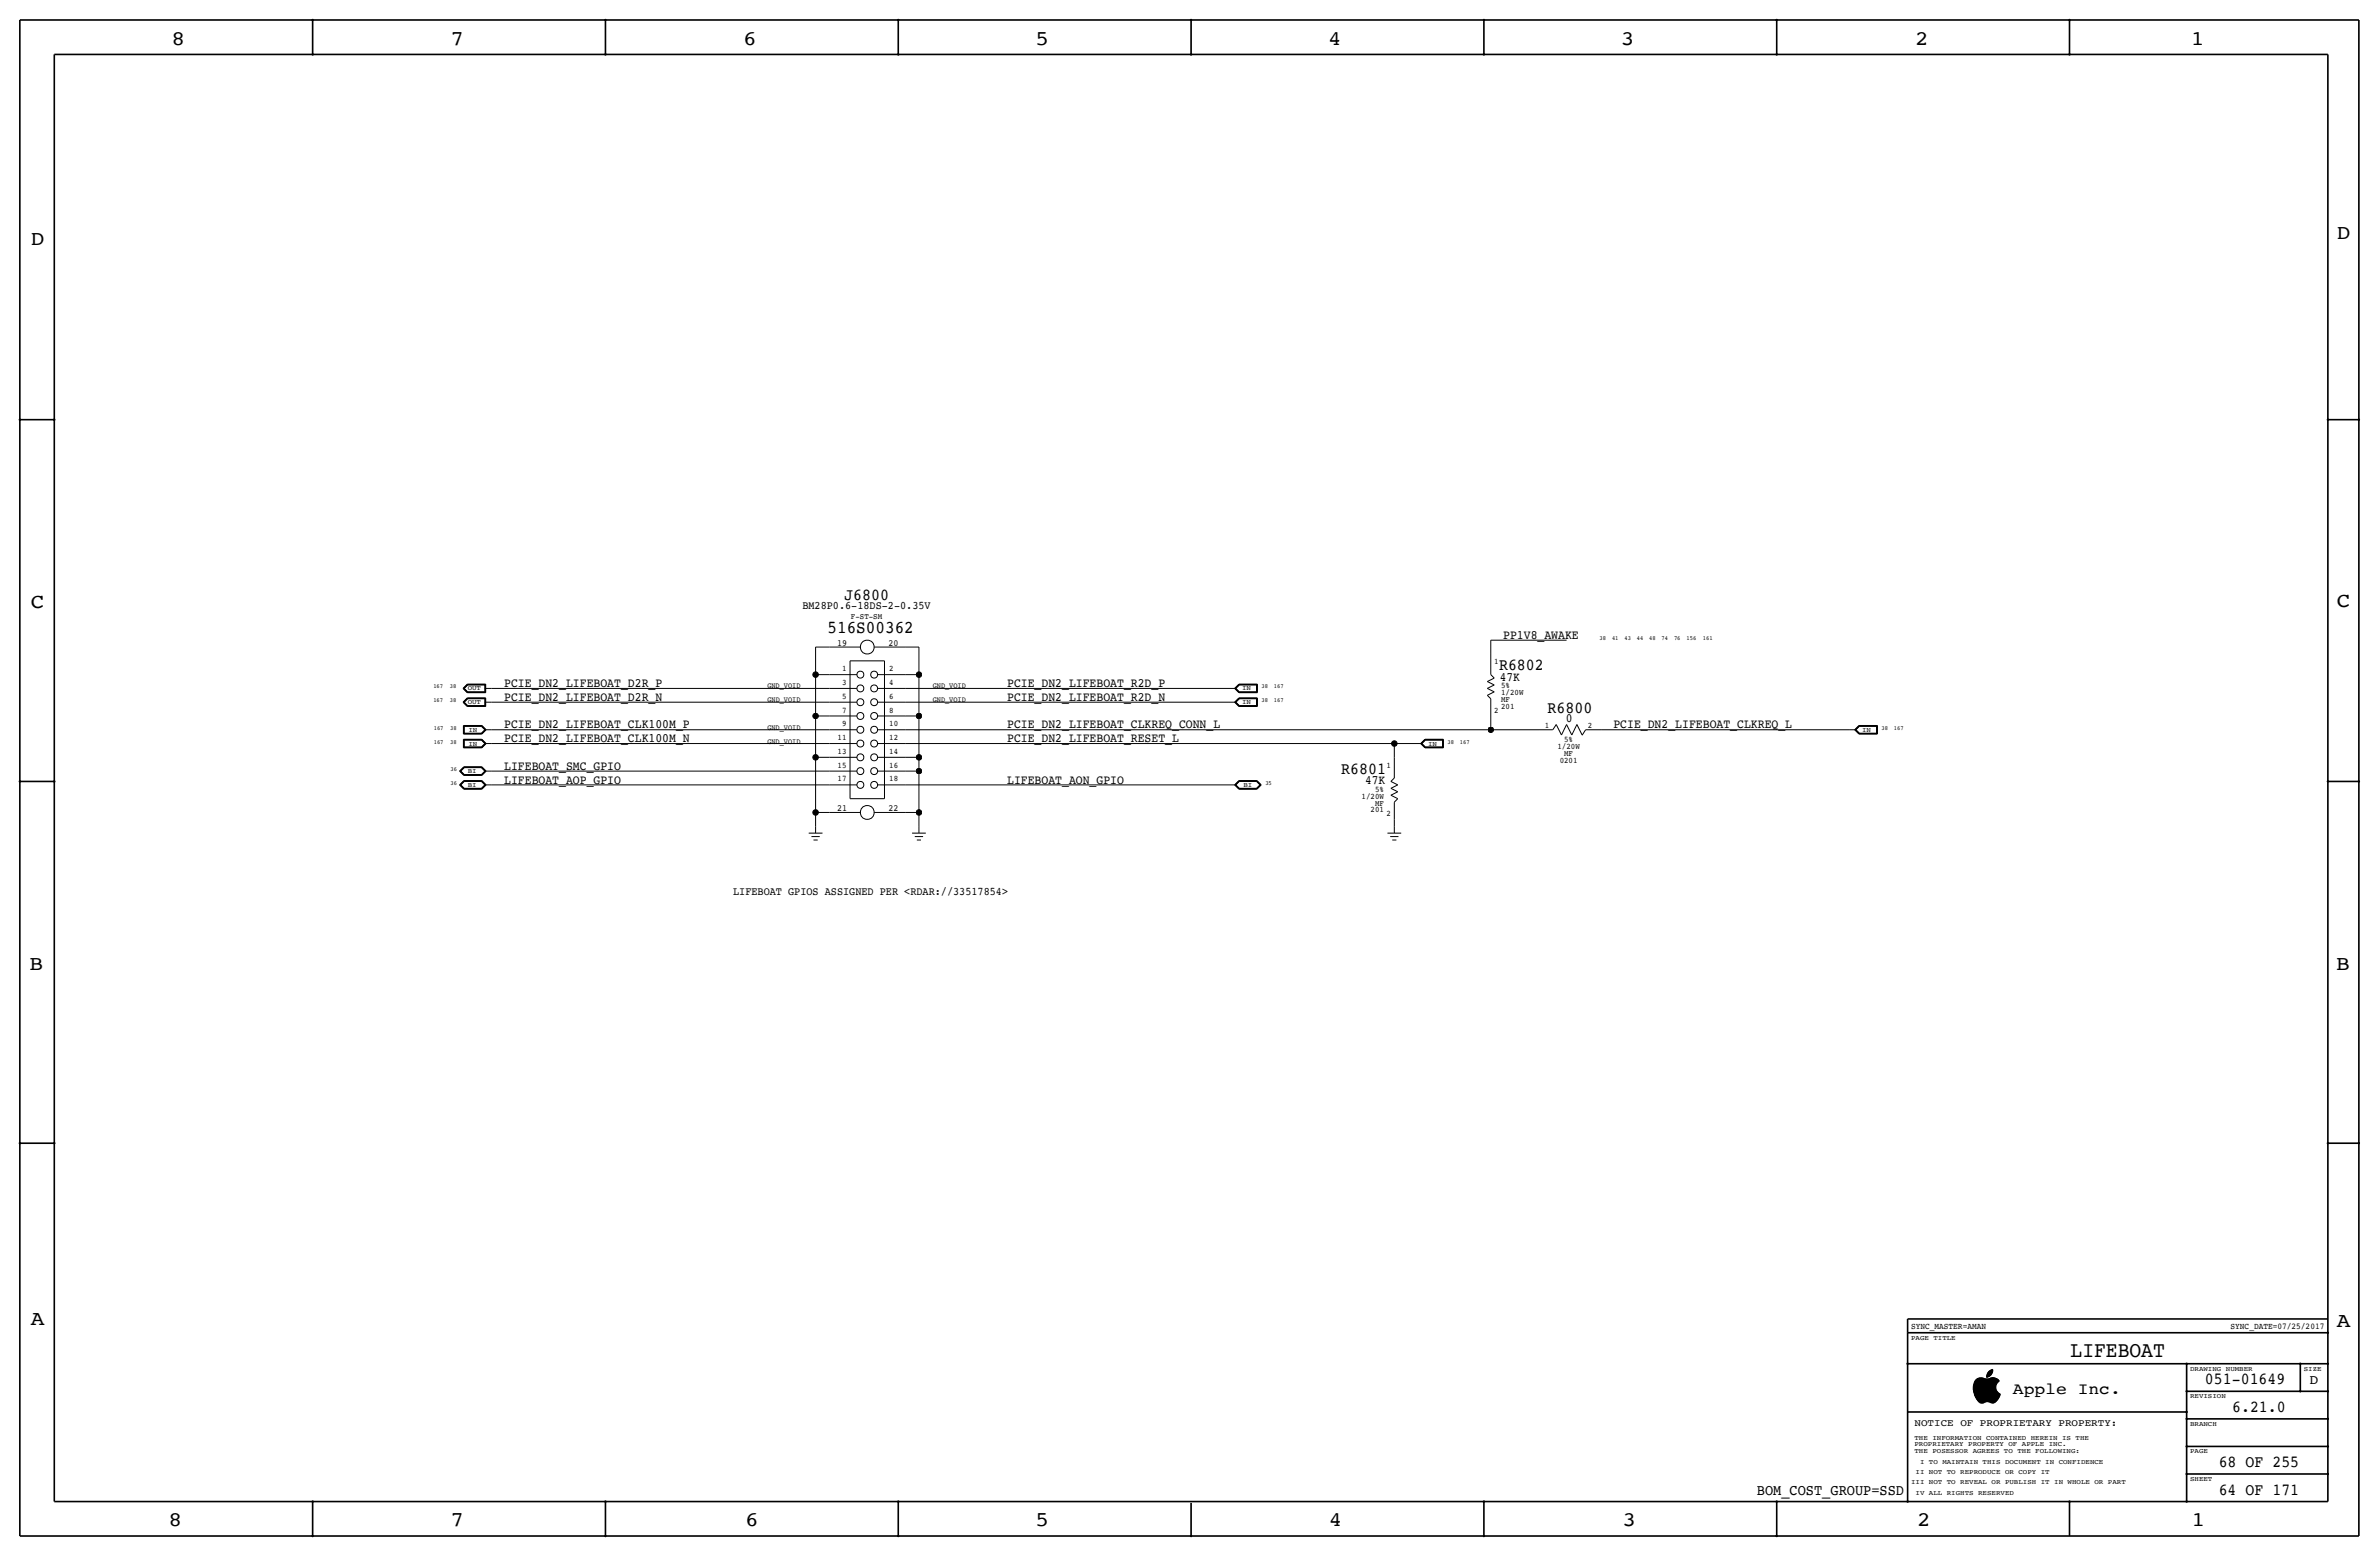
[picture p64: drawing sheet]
<svg xmlns="http://www.w3.org/2000/svg" width="877mm" height="574mm" viewBox="0 0 877 574" stroke-linecap="round" stroke-linejoin="round" font-family="sans-serif">
<defs><g id="words">
<text font-size="8.1" x="763.4" y="500.1">LIFEBOAT</text>
<g font-size="7.6">
<text x="63.2" y="16.5">8</text>
<text x="166.1" y="16.5">7</text>
<text x="274" y="16.5">6</text>
<text x="381.7" y="16.5">5</text>
<text x="489.7" y="16.5">4</text>
<text x="597.6" y="16.5">3</text>
<text x="706.1" y="16.5">2</text>
<text x="807.7" y="16.5">1</text>
<text x="861.5" y="88.1">D</text>
<text x="11.4" y="90.4">D</text>
<text x="11.4" y="224.3">C</text>
<text x="861.5" y="223.8">C</text>
<text x="10.8" y="357.6">B</text>
<text x="861.3" y="357.4">B</text>
<text x="11.3" y="488.4">A</text>
<text x="861.5" y="489.2">A</text>
<text x="62.2" y="562.6">8</text>
<text x="166" y="562.6">7</text>
<text x="274.8" y="562.6">6</text>
<text x="381.7" y="562.6">5</text>
<text x="489.9" y="562.6">4</text>
<text x="598.1" y="562.6">3</text>
<text x="706.8" y="562.6">2</text>
<text x="807.9" y="562.6">1</text>
</g>
<text font-size="6.6" x="305.1" y="233.4">516S00362</text>
<g font-size="6.2">
<text x="311.2" y="221">J6800</text>
<text x="552.7" y="247.1">R6802</text>
<text x="570.6" y="262.6">R6800</text>
<text x="494.5" y="285.2">R6801</text>
<text x="812.9" y="510.3">051-01649</text>
<text x="822.9" y="520.4">6.21.0</text>
<text x="818" y="540.8">68 OF 255</text>
<text x="818" y="550.9">64 OF 171</text>
</g>
<text font-size="6" x="742.1" y="513.9">Apple Inc.</text>
<text font-size="5.6" x="647.7" y="550.9">BOM_COST_GROUP=SSD</text>
<text font-size="5" x="851.5" y="510.3">D</text>
<g font-size="4.7">
<text x="554.2" y="235.5">PP1V8_AWAKE</text>
<text x="552.9" y="251">47K</text>
<text x="185.9" y="253.2">PCIE_DN2_LIFEBOAT_D2R_P</text>
<text x="371.3" y="253.2">PCIE_DN2_LIFEBOAT_R2D_P</text>
<text x="185.9" y="258.3">PCIE_DN2_LIFEBOAT_D2R_N</text>
<text x="371.3" y="258.3">PCIE_DN2_LIFEBOAT_R2D_N</text>
<text x="185.9" y="268.5">PCIE_DN2_LIFEBOAT_CLK100M_P</text>
<text x="371.3" y="268.5">PCIE_DN2_LIFEBOAT_CLKREQ_CONN_L</text>
<text x="577.3" y="266.2">0</text>
<text x="594.8" y="268.5">PCIE_DN2_LIFEBOAT_CLKREQ_L</text>
<text x="185.9" y="273.6">PCIE_DN2_LIFEBOAT_CLK100M_N</text>
<text x="371.3" y="273.6">PCIE_DN2_LIFEBOAT_RESET_L</text>
<text x="185.9" y="283.7">LIFEBOAT_SMC_GPIO</text>
<text x="185.9" y="288.8">LIFEBOAT_AOP_GPIO</text>
<text x="371.3" y="288.8">LIFEBOAT_AON_GPIO</text>
<text x="503.3" y="289.1">47K</text>
</g>
<g font-size="4.2">
<text x="295.8" y="224.5">BM28P0.6-18DS-2-0.35V</text>
<text x="270.3" y="329.9">LIFEBOAT GPIOS ASSIGNED PER &lt;RDAR://33517854&gt;</text>
</g>
<text font-size="3.7" x="705.8" y="525.5">NOTICE OF PROPRIETARY PROPERTY:</text>
<g font-size="3.5">
<text x="308.7" y="238">19</text>
<text x="327.6" y="238">20</text>
<text x="308.7" y="299">21</text>
<text x="327.6" y="299">22</text>
</g>
<g font-size="3.2">
<text x="704.5" y="490">SYNC_MASTER=AMAN</text>
<text x="822.3" y="490">SYNC_DATE=07/25/2017</text>
</g>
<g font-size="3.1">
<text x="313.7" y="228.1">F-ST-SM</text>
<text x="550.9" y="244.9">1</text>
<text x="310.5" y="247.4">1</text>
<text x="327.9" y="247.4">2</text>
<text x="310.5" y="257.6">5</text>
<text x="310.5" y="252.5">3</text>
<text x="327.9" y="257.6">6</text>
<text x="327.9" y="252.5">4</text>
<text x="553.4" y="256.3">1/20W</text>
<text x="553.4" y="253.7">5%</text>
<text x="310.5" y="262.6">7</text>
<text x="327.9" y="262.6">8</text>
<text x="550.9" y="262.6">2</text>
<text x="553.4" y="261.4">201</text>
<text x="553.4" y="258.8">MF</text>
<text x="310.5" y="267.7">9</text>
<text x="327.9" y="267.7">10</text>
<text x="569.5" y="268.2">1</text>
<text x="585.4" y="268.2">2</text>
<text x="308.8" y="272.8">11</text>
<text x="327.9" y="272.8">12</text>
<text x="576.7" y="273.6">5%</text>
<text x="308.8" y="277.9">13</text>
<text x="327.9" y="277.9">14</text>
<text x="574.2" y="276.1">1/20W</text>
<text x="575" y="281.2">0201</text>
<text x="576.7" y="278.6">MF</text>
<text x="308.8" y="283">15</text>
<text x="327.9" y="283">16</text>
<text x="511.1" y="283">1</text>
<text x="308.8" y="288">17</text>
<text x="327.9" y="288">18</text>
<text x="506.9" y="291.8">5%</text>
<text x="502" y="294.4">1/20W</text>
<text x="505.3" y="299.5">201</text>
<text x="506.9" y="296.9">MF</text>
<text x="511.1" y="300.7">2</text>
</g>
<g font-size="2.9">
<text x="282.9" y="253.7">GND_VOID</text>
<text x="343.9" y="253.7">GND_VOID</text>
<text x="282.9" y="258.8">GND_VOID</text>
<text x="343.9" y="258.8">GND_VOID</text>
<text x="282.9" y="269">GND_VOID</text>
<text x="282.9" y="274.1">GND_VOID</text>
</g>
<g font-size="2.5">
<text x="172.4" y="254.5">OUT</text>
<text x="457.9" y="254.5">IN</text>
<text x="172.4" y="259.6">OUT</text>
<text x="457.9" y="259.6">IN</text>
<text x="172.7" y="269.7">IN</text>
<text x="686.5" y="269.7">IN</text>
<text x="172.7" y="274.8">IN</text>
<text x="526.5" y="274.8">IN</text>
<text x="172.4" y="285">BI</text>
<text x="172.4" y="290.1">BI</text>
<text x="458.4" y="290.1">BI</text>
<text x="704.5" y="493.8">PAGE TITLE</text>
<text x="807.4" y="505.2">DRAWING NUMBER</text>
<text x="849.3" y="505.2">SIZE</text>
<text x="807.4" y="515.4">REVISION</text>
<text x="807.4" y="525.5">BRANCH</text>
<text x="705.8" y="533.1">PROPRIETARY PROPERTY OF APPLE INC.</text>
<text x="705.8" y="530.6">THE INFORMATION CONTAINED HEREIN IS THE</text>
<text x="705.8" y="535.7">THE POSESSOR AGREES TO THE FOLLOWING:</text>
<text x="707.8" y="539.5">I TO MAINTAIN THIS DOCUMENT IN CONFIDENCE</text>
<text x="807.4" y="535.7">PAGE</text>
<text x="706.2" y="543.3">II NOT TO REPRODUCE OR COPY IT</text>
<text x="807.4" y="545.8">SHEET</text>
<text x="704.5" y="547.1">III NOT TO REVEAL OR PUBLISH IT IN WHOLE OR PART</text>
<text x="706.2" y="550.9">IV ALL RIGHTS RESERVED</text>
</g>
<g font-size="2.3">
<text x="589.7" y="236">38</text>
<text x="594.3" y="236">41</text>
<text x="598.9" y="236">43</text>
<text x="603.5" y="236">44</text>
<text x="608" y="236">48</text>
<text x="612.6" y="236">74</text>
<text x="617.2" y="236">76</text>
<text x="621.7" y="236">156</text>
<text x="627.8" y="236">161</text>
<text x="159.8" y="253.7">167</text>
<text x="165.9" y="253.7">38</text>
<text x="465.1" y="253.7">38</text>
<text x="469.6" y="253.7">167</text>
<text x="159.8" y="258.8">167</text>
<text x="165.9" y="258.8">38</text>
<text x="465.1" y="258.8">38</text>
<text x="469.6" y="258.8">167</text>
<text x="159.9" y="269">167</text>
<text x="166" y="269">38</text>
<text x="693.7" y="269">38</text>
<text x="698.2" y="269">167</text>
<text x="159.9" y="274.1">167</text>
<text x="166" y="274.1">38</text>
<text x="533.7" y="274.1">38</text>
<text x="538.2" y="274.1">167</text>
<text x="166.1" y="284.2">36</text>
<text x="166.1" y="289.3">36</text>
<text x="466.5" y="289.3">35</text>
</g>
</g></defs>
<g fill="none" stroke="#000" stroke-width=".37">
<path d="M300.7 238.5v10.2zM300.7 238.5h5.1zM305.8 238.5h11.4zM322.3 238.5h11.4zM333.7 238.5h5.1zM338.8 238.5v10.2zM549.6 236v5zM549.6 236h27.9zM170.7 258.8l1.6 1.6zM170.7 253.7l1.6 1.6zM170.7 258.8l1.6-1.5zM170.7 253.7l1.6-1.5z"/>
<path d="M170.8 258.8l1.5 1.5zM170.8 253.7l1.5 1.5zM170.8 258.8l1.5-1.4zM170.8 253.7l1.5-1.4zM171 253.7l1.4-1.3zM171 258.8l1.4 1.4zM171 253.7l1.4 1.4zM171.1 258.8l1.3-1.2zM171.1 253.7l1.3-1.2zM171.1 258.8l1.3 1.3zM171.1 253.7l1.3 1.3zM172.3 257.3h6.8z"/>
<path d="M172.3 252.2h6.8zM172.3 255.3h6.8zM172.3 257.4h6.7zM172.3 252.3h6.7zM172.3 255.2h6.7zM172.4 255.1h6.5zM172.4 257.5l-1.4 1.3zM172.4 257.5h6.5zM172.4 252.4h6.5zM172.4 257.6h6.4zM172.4 252.5h6.4zM172.4 255h6.4z"/>
<path d="M178.8 258.8h2.5zM178.8 253.7h2.5zM178.8 257.6v2.5zM178.8 252.5v2.5zM178.9 257.5v2.7zM178.9 252.4v2.7zM179 257.4v2.9zM179 252.3v2.9zM179.1 257.3v3.1zM179.1 252.2v3.1zM181.3 253.7h124.5zM181.3 258.8h124.5z"/>
<path d="M300.7 248.7v15.2zM300.7 248.7h5.1zM305.8 248.7h10.1zM305.8 253.7h10.1zM305.8 258.8h10.1zM313.4 243.6v50.8zM313.4 243.6h12.7zM323.5 253.7h10.2zM323.5 248.7h10.2zM323.5 258.8h10.2zM326.1 243.6v50.8zM333.7 248.7h5.1z"/>
<path d="M333.7 258.8h119.4zM333.7 253.7h119.4zM338.8 248.7v15.2zM453.1 258.8h2.5zM453.1 253.7h2.5zM455.2 258.8l1.5 1.6zM455.2 253.7l1.5 1.6zM455.2 258.8l1.5-1.5zM455.2 253.7l1.5-1.5zM455.3 258.8l1.5-1.4zM455.3 253.7l1.5-1.4zM455.3 258.8l1.5 1.5z"/>
<path d="M455.3 253.7l1.5 1.5zM455.5 258.8l1.3 1.4zM455.5 253.7l1.3 1.4zM455.5 258.8l1.3-1.3zM455.5 253.7l1.3-1.3zM455.6 258.8l1.3 1.3zM455.6 253.7l1.3 1.3zM455.6 258.8l1.3-1.2zM455.6 253.7l1.3-1.2zM456.7 257.3h6.8zM456.7 252.2h6.8zM456.7 255.3h6.8z"/>
<path d="M456.8 257.4h6.6zM456.8 252.3h6.6zM456.8 255.2h6.6zM456.8 257.5h6.5zM456.8 252.4h6.5zM456.8 255.1h6.5zM456.9 257.6h6.3zM456.9 252.5h6.3zM456.9 255h6.3zM463.2 257.6v2.5zM463.2 252.5v2.5zM463.3 257.5v2.7z"/>
<path d="M463.3 252.4v2.7zM463.4 257.4v2.9zM463.4 252.3v2.9zM463.5 257.3v3.1zM463.5 252.2v3.1zM548.3 251.2l2.6-1.3zM548.3 256.3l2.6-1.3zM548.3 253.7l2.6-1.2zM548.3 256.3l1.3 1.3zM548.3 253.7l2.6 1.3zM548.3 251.2l2.6 1.3zM549.6 248.7l1.3 1.2z"/>
<path d="M549.6 241v7.7zM549.6 257.6v6.3zM170.8 272.5h6.8zM170.8 267.4h6.8zM170.8 272.5v3.1zM170.8 275.6h6.8zM170.8 267.4v3.2zM170.8 270.6h6.8zM170.9 272.6v2.9zM170.9 275.5h6.7zM170.9 267.5v3zM170.9 270.5h6.7z"/>
<path d="M170.9 272.6h6.7zM170.9 267.5h6.7zM171 272.7v2.7zM171 275.4h6.5zM171 267.6v2.8zM171 270.4h6.5zM171 272.7h6.5zM171 267.6h6.5zM171.1 272.8h6.4zM171.1 272.8v2.5zM171.1 275.3h6.4zM171.1 267.7h6.4z"/>
<path d="M171.1 267.7v2.6zM171.1 270.3h6.4zM172.3 260.4h6.8zM172.3 260.3h6.7zM172.4 260.2h6.5zM172.4 260.1h6.4zM177.5 275.3l1.3-1.2zM177.5 270.3l1.3-1.3zM177.5 272.8l1.3 1.3zM177.5 267.7l1.3 1.3zM177.5 270.4l1.4-1.4zM177.5 272.7l1.4 1.4z"/>
<path d="M177.5 267.6l1.4 1.4zM177.6 272.6l1.5 1.5zM177.6 267.5l1.5 1.5zM177.6 275.5l1.5-1.4zM177.6 275.6l1.6-1.5zM177.6 270.6l1.6-1.6zM177.6 272.5l1.6 1.6zM177.6 267.4l1.6 1.6zM178.8 274.1h2.5zM178.8 269h2.5zM178.9 274.1l-1.4 1.3zM179.1 269l-1.5 1.5z"/>
<path d="M181.3 269h124.5zM181.3 274.1h124.5zM300.7 279.1v20.4zM300.7 263.9v15.2zM300.7 279.1h5.1zM300.7 263.9h5.1zM305.8 263.9h10.1zM305.8 269h10.1zM305.8 274.1h10.1zM305.8 279.1h10.1zM323.5 279.1h10.2zM323.5 274.1h10.2z"/>
<path d="M323.5 269h10.2zM323.5 263.9h10.2zM333.7 279.1h5.1zM333.7 263.9h5.1zM333.7 269h215.9zM333.7 274.1h180.3zM338.8 279.1v5.1zM338.8 263.9v15.2zM456.7 260.4h6.8zM456.8 260.3h6.6zM456.8 260.2h6.5zM456.9 260.1h6.3z"/>
<path d="M514 274.1h7.7zM514 274.1v5zM514 279.1v7.7zM521.7 274.1h2.5zM523.7 274.1l1.6 1.5zM523.7 274.1l1.6-1.6zM523.9 274.1l1.5-1.5zM523.9 274.1l1.5 1.4zM524.1 274.1l1.3 1.3zM524.2 274.1l1.3 1.2zM524.2 274.1l1.3-1.3zM525.3 272.5h6.8z"/>
<path d="M525.3 275.6h6.8zM525.4 272.6h6.6zM525.4 275.5h6.6zM525.4 272.7h6.5zM525.4 275.4h6.5zM525.4 272.7l-1.3 1.4zM525.5 272.8h6.3zM525.5 275.3h6.3zM531.8 272.8v2.5zM531.9 272.7v2.7zM532 272.6v2.9zM532.1 272.5v3.1z"/>
<path d="M549.6 263.9v5.1zM549.6 269h17.8zM567.4 269h5.1zM573.7 267.1l-1.2 1.9zM573.7 267.1l2 3.8zM577.5 267.1l-1.8 3.8zM577.5 267.1l2 3.8zM581.4 267.1l-1.9 3.8zM581.4 267.1l1.9 3.8zM584.6 269l-1.3 2zM584.6 269h5.6zM590.2 269h91.5z"/>
<path d="M681.7 269h2.5zM683.8 269l1.5 1.6zM683.9 269l1.5-1.5zM683.9 269l1.5 1.5zM684.1 269l1.3 1.4zM684.1 269l1.3-1.4zM684.2 269l1.3 1.3zM684.2 269l1.3-1.3zM685.3 267.4h6.8zM685.3 267.4l-1.5 1.6zM685.3 270.6h6.8zM685.4 267.5h6.6z"/>
<path d="M685.4 270.5h6.6zM685.4 267.6h6.5zM685.4 270.4h6.5zM685.5 267.7h6.3zM685.5 270.3h6.3zM691.8 267.7v2.6zM691.9 267.6v2.8zM692 267.5v3zM692.1 267.4v3.2zM169.4 289.3l1.6-1.6zM169.4 284.2l1.6-1.5zM169.4 289.3l1.6 1.6z"/>
<path d="M169.4 284.2l1.6 1.6zM169.6 289.3l1.4 1.5zM169.6 284.2l1.4 1.5zM169.6 284.2l1.4-1.4zM169.7 284.2l1.4-1.3zM169.7 289.3l1.4 1.4zM169.7 284.2l1.4 1.4zM169.9 289.3l1.2 1.3zM169.9 284.2l1.2 1.3zM169.9 289.3l1.2-1.3zM169.9 284.2l1.2-1.2zM171 287.7h6.6z"/>
<path d="M171 282.7h6.6zM171 290.9h6.6zM171 285.8h6.6zM171 290.8h6.6zM171 285.7h6.6zM171 287.8l-1.4 1.5zM171 287.8h6.6zM171 282.8h6.6zM171.1 287.9h6.4zM171.1 282.9h6.4zM171.1 287.9l-1.4 1.4zM171.1 290.7h6.4z"/>
<path d="M171.1 285.6h6.4zM171.1 290.6h6.4zM171.1 288h6.4zM171.1 285.5h6.4zM171.1 283h6.4zM177.5 290.6l1.3-1.3zM177.5 285.5l1.3-1.3zM177.5 288l1.3 1.3zM177.5 283l1.3 1.2zM177.5 290.7l1.4-1.4zM177.5 287.9l1.4 1.4zM177.5 282.9l1.4 1.3z"/>
<path d="M177.6 287.8l1.5 1.5zM177.6 282.8l1.5 1.4zM177.6 290.8l1.5-1.5zM177.6 290.9l1.6-1.6zM177.6 285.8l1.6-1.6zM177.6 287.7l1.6 1.6zM177.6 282.7l1.6 1.5zM178.8 289.3h2.5zM178.8 284.2h2.5zM178.9 284.2l-1.4 1.4zM179.1 284.2l-1.5 1.5zM181.3 284.2h124.5z"/>
<path d="M181.3 289.3h124.5zM300.7 299.5v5zM300.7 299.5h5.1zM305.8 284.2h10.1zM305.8 289.3h10.1zM305.8 299.5h11.4zM313.4 294.4h12.7zM322.3 299.5h11.4zM323.5 289.3h10.2zM323.5 284.2h10.2zM333.7 284.2h5.1zM333.7 289.3h119.4z"/>
<path d="M333.7 299.5h5.1zM338.8 284.2v15.3zM338.8 299.5v5zM453.1 289.3h2.5zM455.2 289.3l1.5 1.6zM455.2 289.3l1.5-1.6zM455.3 289.3l1.5-1.5zM455.3 289.3l1.5 1.5zM455.5 289.3l1.3 1.4zM455.5 289.3l1.3-1.4zM455.6 289.3l1.3 1.3zM455.6 289.3l1.3-1.3z"/>
<path d="M456.7 290.9h6.7zM456.7 287.7h6.7zM456.8 287.8h6.5zM456.8 290.8h6.5zM456.8 290.7h6.5zM456.8 287.9h6.5zM456.9 290.6h6.3zM456.9 288h6.3zM463.2 288l1.3 1.3zM463.2 290.6l1.3-1.3zM463.3 287.9l1.4 1.4zM463.3 290.7l1.4-1.4z"/>
<path d="M463.3 290.8l1.5-1.5zM463.3 287.8l1.5 1.5zM463.4 287.7l1.6 1.6zM463.4 290.9l1.6-1.6zM512.8 293.1l2.5-1.3zM512.8 290.6l2.5-1.3zM512.8 288l1.2-1.2zM512.8 288l2.5 1.3zM512.8 293.1l2.5 1.3zM512.8 290.6l2.5 1.2zM514 295.7v6.3zM515.3 294.4l-1.3 1.3z"/>
<path d="M298.1 307.1h5.1zM299.2 308.4h3zM299.9 309.6h1.5zM300.7 304.5v2.6zM336.2 307.1h5.1zM337.3 308.4h3zM338 309.6h1.5zM338.8 304.5v2.6zM511.5 307.1h5.1zM512.5 308.4h3.1zM513.3 309.6h1.5zM514 302v2.5z"/>
<path d="M514 304.5v2.6zM727.5 512.2h8.4zM727.5 512.3h8.4zM727.5 512.4h8.5zM727.5 511.2h8.2zM727.5 511.3h8.2zM727.5 511.5h8.2zM727.5 511.4h8.2zM727.5 512h8.3zM727.5 512.1h8.3zM727.5 511.7h8.3zM727.5 511.8h8.3z"/>
<path d="M727.5 511.6h8.3zM727.5 511.9h8.3zM727.5 511.1h8.3zM727.6 512.8h8.6zM727.6 510.8h8.2zM727.6 511h8.2zM727.6 510.9h8.2zM727.6 510.7h8.2zM727.6 512.5h8.4zM727.6 512.6h8.4zM727.6 512.7h8.5zM727.6 512.9h8.6z"/>
<path d="M727.6 510.6h8.3zM727.6 510.5h8.3zM727.6 513h8.7zM727.6 513.1h8.8zM727.7 513.2h8.8zM727.7 510.2h8.3zM727.7 510.4h8.2zM727.7 510.3h8.3zM727.7 513.4h9.1zM727.7 513.3h9zM727.7 510.1h8.3zM727.8 509.9h8.4z"/>
<path d="M727.8 513.5h9.1zM727.8 510h8.3zM727.8 513.6h9.2zM727.8 513.8h9.6zM727.8 509.8h8.5zM727.8 513.7h9.4zM727.9 513.9h9.5zM727.9 509.7h8.4zM727.9 509.6h8.5zM727.9 514.1h9.5zM727.9 514h9.5zM728 514.2h9.4z"/>
<path d="M728 509.5h8.5zM728 509.4h8.6zM728 509.3h8.7zM728 514.4h9.3zM728.1 509.2h8.8zM728.1 514.5h9.2zM728.1 514.6h9.1zM728.1 509.1h8.9zM728.2 514.7h9zM728.2 509h8.8zM728.2 514.8h9zM728.3 514.9h8.8z"/>
<path d="M728.3 508.9h8.7zM728.3 515h8.8zM728.3 508.8h8.6zM728.3 515.1h8.7zM728.4 508.7h8.4zM728.4 515.2h8.6zM728.5 515.3h8.4zM728.5 515.4h8.4zM728.5 508.6h8.2zM728.6 515.5h8.2zM728.6 508.5h7.9zM728.7 515.6h8z"/>
<path d="M728.7 515.7h8zM728.7 508.4h7.7zM728.8 515.8h7.7zM728.9 515.9h7.6zM728.9 508.3h3.1zM728.9 516h7.5zM729 508.2h2.6zM729 516.1h7.3zM729.1 516.2h7.1zM729.2 516.3h6.9zM729.2 508.1a4.7 4.7 0 0 0-1.2 6.3l1.8 2.6 .8 .2 1-.3M729.3 508.1h2.1z"/>
<path d="M729.3 516.4h6.7zM729.4 516.5h6.5zM729.5 516.6h6.3zM729.6 516.7h2.5zM729.6 507.9h1.4zM729.7 516.8h2.1zM729.8 516.9h1.9zM729.9 517h1.6zM730.2 517.1h1zM732.4 507.5h.6zM732.4 507.6h.4zM732.4 507.4h.8z"/>
<path d="M732.4 507.3h1zM732.4 507.1h1.3zM732.4 507h1.4zM732.4 507.2h1.2zM732.5 506.9h1.4zM732.5 506.8h1.5zM732.5 506.6h1.7zM732.5 506.7h1.6zM732.6 506.5h1.7zM732.6 506.4h1.7zM732.7 506.3h1.7zM732.7 506.2h1.7z"/>
<path d="M732.8 506.1h1.7zM732.8 506h1.7zM732.9 505.9h1.6zM733 505.8h1.6zM733.1 505.7h1.5zM733.1 508.3h3.1zM733.2 505.6h1.4zM733.2 516.7h2.5zM733.3 505.5h1.4zM733.4 508.2h2.6zM733.4 505.4h1.3zM733.6 505.3h1.1z"/>
<path d="M733.6 516.8h2zM733.6 508.1a2.99 2.99 0 0 1 3.5 1 2.71 2.71 0 0 0-1.3 2.5 2.71 2.71 0 0 0 1.7 2.3 3.5 3.5 0 0 1-3.1 3.2l-1.6-.4-1.1 .2M733.7 508.1h2.1zM733.7 508.1l-1.3 .2-1.9-.4-1.3 .2M733.7 505.2h1zM733.8 516.9h1.7zM733.9 505.1h.8zM733.9 507.9h1.6zM734 517h1.3zM734.1 505h.6zM734.3 507.8h.8zM734.3 504.9h.4z"/>
<path d="M734.3 517.1h.7zM734.7 504.7a2.81 2.81 0 0 0-2.3 3 2.71 2.71 0 0 0 2.3-2.9"/>
<circle cx="319.7" cy="238.5" r="2.56"/>
<circle cx="317.2" cy="248.7" r="1.28"/>
<circle cx="317.2" cy="253.8" r="1.28"/>
<circle cx="317.2" cy="258.8" r="1.28"/>
<circle cx="322.3" cy="258.8" r="1.28"/>
<circle cx="322.3" cy="248.7" r="1.28"/>
<circle cx="322.3" cy="253.8" r="1.28"/>
<circle cx="317.2" cy="279.2" r="1.28"/>
<circle cx="317.2" cy="269" r="1.28"/>
<circle cx="317.2" cy="274.1" r="1.28"/>
<circle cx="317.2" cy="263.9" r="1.28"/>
<circle cx="322.3" cy="269" r="1.28"/>
<circle cx="322.3" cy="279.2" r="1.28"/>
<circle cx="322.3" cy="274.1" r="1.28"/>
<circle cx="322.3" cy="263.9" r="1.28"/>
<circle cx="317.2" cy="284.2" r="1.28"/>
<circle cx="317.2" cy="289.3" r="1.28"/>
<circle cx="319.7" cy="299.5" r="2.56"/>
<circle cx="322.3" cy="284.2" r="1.28"/>
<circle cx="322.3" cy="289.3" r="1.28"/>
</g>
<g fill="none" stroke="#000" stroke-width=".6" stroke-linecap="butt">
<path d="M7.3 7.4v558.8zM7.3 7.4h862.3zM115.3 7.4v12.7zM223.2 7.4v12.7zM331.2 7.4v12.7zM439.1 7.4v12.7zM547.1 7.4v12.7zM655 7.4v12.7zM763 7.4v12.7zM869.6 7.4v558.8zM20 20.1v533.4zM20 20.1h838.2z"/>
<path d="M858.2 20.1v533.4zM7.3 154.7h12.7zM858.2 154.7h11.4zM7.3 288h12.7zM858.2 288h11.4zM7.3 421.4h12.7zM858.2 421.4h11.4zM703.3 486.2h154.9zM703.3 486.2v5zM703.3 491.2v62.3zM703.3 491.2h154.9zM703.3 502.7h154.9z"/>
<path d="M806.1 502.7v50.8zM806.1 512.8h52.1zM848.1 502.7v10.1zM703.3 520.4h102.8zM806.1 533.1h52.1zM806.1 523h52.1zM20 553.5h838.2zM115.3 553.5v12.7zM223.2 553.5v12.7zM331.2 553.5v12.7zM439.1 554v12.2zM547.1 553.5v12.7z"/>
<path d="M655 553.5v12.7zM763 553.5v12.7zM806.1 543.3h52.1zM7.3 566.2h862.3z"/>
</g>
<g fill="#000" stroke="#000" stroke-width=".37">
<path d="M115.1 7.2h.4v.3h-.4zM115.1 19.9h.4v.3h-.4zM223 7.2h.4v.3h-.4zM223 19.9h.4v.3h-.4zM331 19.9h.4v.3h-.4zM331 7.2h.4v.3h-.4zM438.9 7.2h.4v.3h-.4zM438.9 19.9h.4v.3h-.4zM546.9 7.2h.4v.3h-.4zM546.9 19.9h.4v.3h-.4zM654.8 19.9h.4v.3h-.4zM654.8 7.2h.4v.3h-.4z"/>
<path d="M762.8 19.9h.4v.3h-.4zM762.8 7.2h.4v.3h-.4zM7.1 154.5h.4v.4h-.4zM19.8 154.5h.4v.4h-.4zM858 154.5h.4v.4h-.4zM869.5 154.5h.3v.4h-.3zM7.1 287.9h.4v.3h-.4zM19.8 287.9h.4v.3h-.4zM858 287.9h.4v.3h-.4zM869.5 287.9h.3v.3h-.3zM7.1 421.2h.4v.4h-.4zM19.8 421.2h.4v.4h-.4z"/>
<path d="M858 421.2h.4v.4h-.4zM869.5 421.2h.3v.4h-.3zM858 491.1h.4v.3h-.4zM703.1 502.5h.4v.3h-.4zM806 502.5h.3v.3h-.3zM806 512.7h.3v.3h-.3zM847.9 512.7h.3v.3h-.3zM847.9 502.5h.3v.3h-.3zM858 502.5h.4v.3h-.4zM858 512.7h.4v.3h-.4zM806 520.3h.3v.3h-.3zM806 522.8h.3v.4h-.3z"/>
<path d="M806 533h.3v.3h-.3zM858 522.8h.4v.4h-.4zM858 533h.4v.3h-.4zM115.1 553.3h.4v.3h-.4zM223 553.3h.4v.3h-.4zM331 553.3h.4v.3h-.4zM546.9 553.3h.4v.3h-.4zM654.8 553.3h.4v.3h-.4zM703.1 553.3h.4v.3h-.4zM762.8 553.3h.4v.3h-.4zM806 543.1h.3v.4h-.3zM806 553.3h.3v.3h-.3z"/>
<path d="M858 543.1h.4v.4h-.4zM115.1 566h.4v.3h-.4zM223 566h.4v.3h-.4zM331 566h.4v.3h-.4zM438.9 566h.4v.3h-.4zM546.9 566h.4v.3h-.4zM654.8 566h.4v.3h-.4z"/>
<circle cx="300.7" cy="248.7" r="1.02"/>
<circle cx="338.8" cy="248.7" r="1.02"/>
<circle cx="300.7" cy="279.1" r="1.02"/>
<circle cx="300.7" cy="263.9" r="1.02"/>
<circle cx="338.8" cy="279.1" r="1.02"/>
<circle cx="338.8" cy="263.9" r="1.02"/>
<circle cx="514" cy="274.1" r="1.02"/>
<circle cx="549.6" cy="269" r="1.02"/>
<circle cx="300.7" cy="299.5" r="1.02"/>
<circle cx="338.8" cy="299.5" r="1.02"/>
<circle cx="338.8" cy="284.2" r="1.02"/>
</g>
<use href="#words"/>
</svg>
